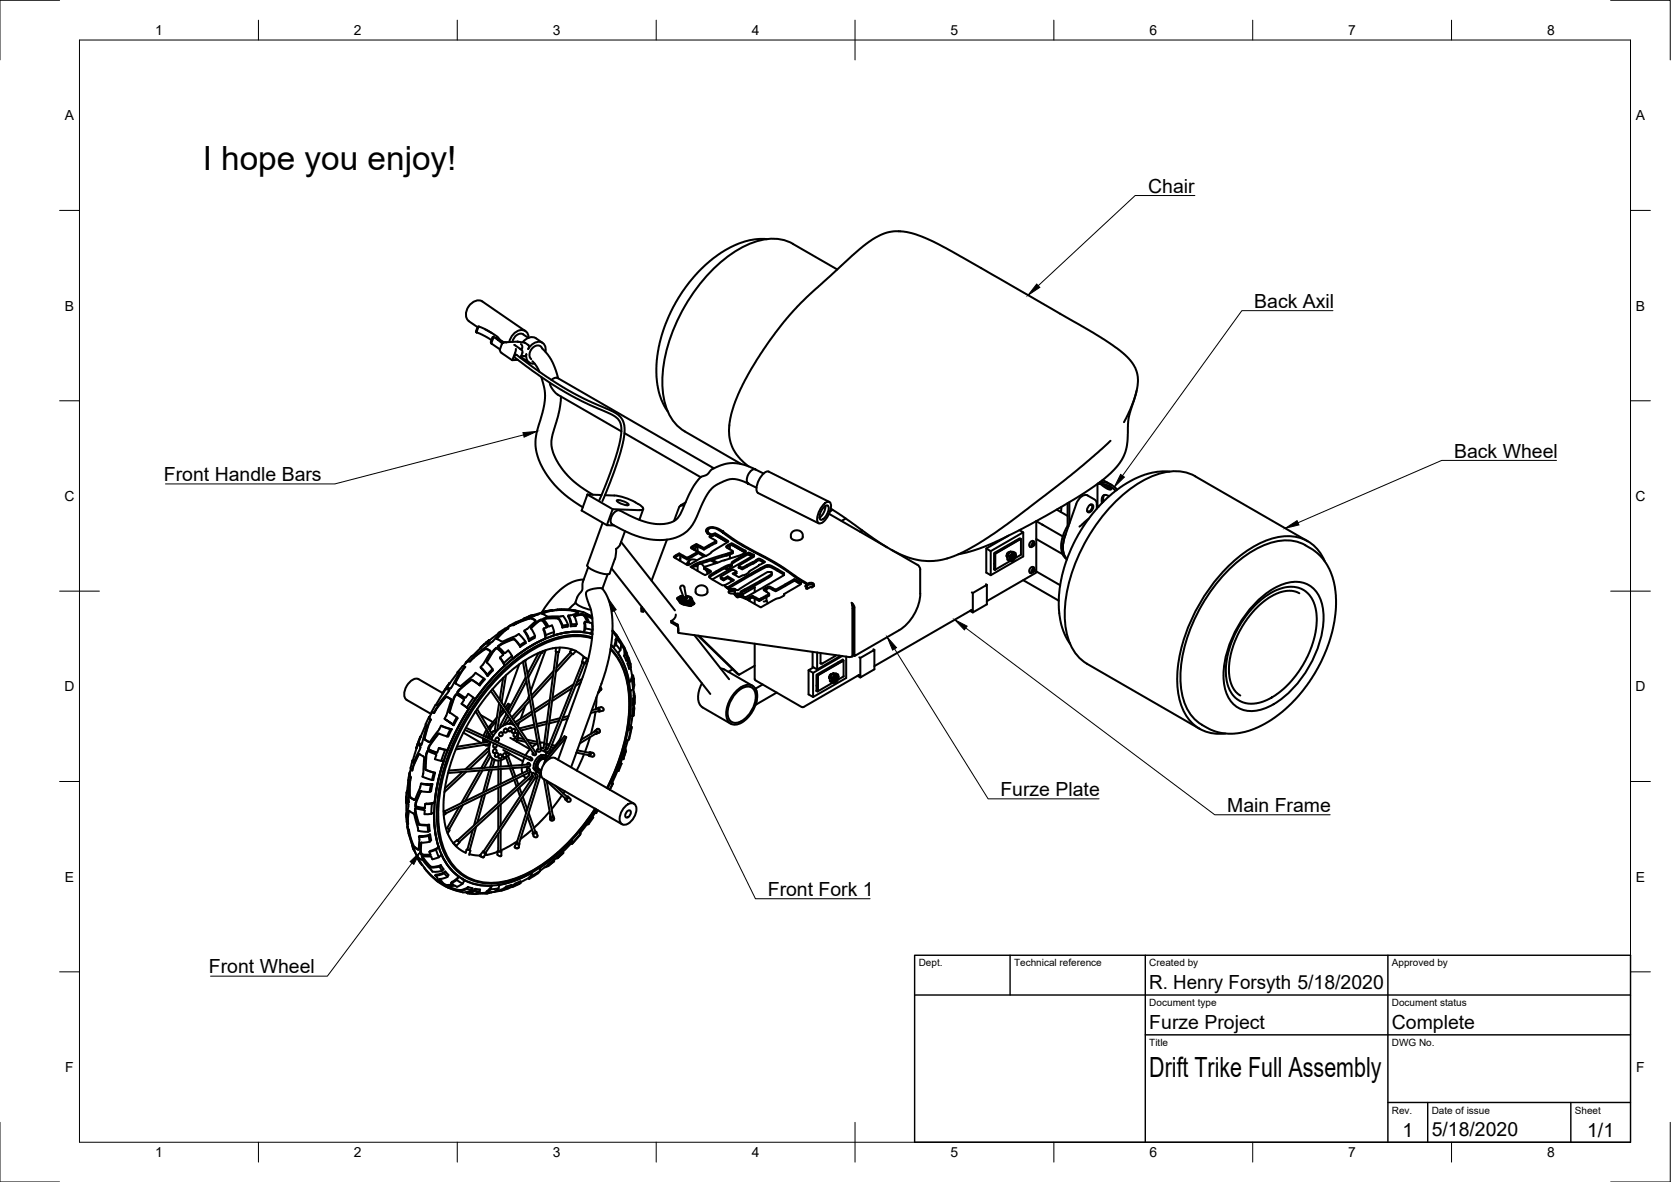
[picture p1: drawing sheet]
<svg xmlns="http://www.w3.org/2000/svg" width="420mm" height="297mm" viewBox="0 0 420 297" stroke-linecap="round" stroke-linejoin="round" font-family="sans-serif">
<defs><g id="words">
<text font-size="8.4" x="51" y="42.8">I hope you enjoy!</text>
<text font-size="7" x="289" y="270.6">Drift Trike Full Assembly</text>
<g font-size="4.9">
<text x="288.7" y="48.4">Chair</text>
<text x="315.4" y="77.4">Back Axil</text>
<text x="365.6" y="115">Back Wheel</text>
<text x="41.2" y="120.9">Front Handle Bars</text>
<text x="251.5" y="200.1">Furze Plate</text>
<text x="308.6" y="204.1">Main Frame</text>
<text x="193.1" y="225.2">Front Fork 1</text>
<text x="52.5" y="244.6">Front Wheel</text>
<text x="289" y="248.5">R. Henry Forsyth 5/18/2020</text>
<text x="289" y="258.6">Furze Project</text>
<text x="350" y="258.6">Complete</text>
<text x="352.6" y="285.7">1</text>
<text x="360" y="285.5">5/18/2020</text>
<text x="399.1" y="285.7">1/1</text>
</g>
<g font-size="3.5">
<text x="39" y="8.8">1</text>
<text x="89" y="8.8">2</text>
<text x="139" y="8.8">3</text>
<text x="189" y="8.8">4</text>
<text x="239" y="8.8">5</text>
<text x="289" y="8.8">6</text>
<text x="339" y="8.8">7</text>
<text x="389" y="8.8">8</text>
<text x="16.3" y="30.2">A</text>
<text x="411.3" y="30.2">A</text>
<text x="16.3" y="78">B</text>
<text x="411.3" y="78">B</text>
<text x="16.2" y="125.9">C</text>
<text x="411.2" y="125.9">C</text>
<text x="16.2" y="173.7">D</text>
<text x="411.2" y="173.7">D</text>
<text x="16.3" y="221.6">E</text>
<text x="411.3" y="221.6">E</text>
<text x="16.4" y="269.4">F</text>
<text x="411.4" y="269.4">F</text>
<text x="39" y="290.8">1</text>
<text x="89" y="290.8">2</text>
<text x="139" y="290.8">3</text>
<text x="189" y="290.8">4</text>
<text x="239" y="290.8">5</text>
<text x="289" y="290.8">6</text>
<text x="339" y="290.8">7</text>
<text x="389" y="290.8">8</text>
</g>
<g font-size="2.5">
<text x="231" y="242.9">Dept.</text>
<text x="255" y="242.9">Technical reference</text>
<text x="289" y="242.9">Created by</text>
<text x="350" y="242.9">Approved by</text>
<text x="289" y="252.8">Document type</text>
<text x="350" y="252.8">Document status</text>
<text x="289" y="262.9">Title</text>
<text x="350" y="262.9">DWG No.</text>
<text x="350" y="279.9">Rev.</text>
<text x="360" y="279.9">Date of issue</text>
<text x="396" y="279.9">Sheet</text>
</g>
</g></defs>
<!-- layer: Visible -->
<g fill="none" stroke="#000" stroke-width=".51">
<path d="M121.3 75.8l10.8 7.4M121.3 75.8a3 3 0 0 0-4 2.4 2.29 2.29 0 0 0 .6 2.5M192.9 60.1h-3.1l-2.5 .6-3.3 1.3-3.3 2-3.3 2.6-2.5 2.5-2.5 3.1-2.5 3.9-1.7 3.2-1.6 4.3-.9 3.5-.6 3.5v3.8l.4 3.6 .8 2.5 1.6 2.9M199.3 61.3l11.2 6.4M199.4 61.3a12.3 12.3 0 0 0-11.3 .1 38.1 38.1 0 0 0-17 17.6 34.6 34.6 0 0 0-4.2 21.2 11.8 11.8 0 0 0 5.3 8.2l14.2 8.2M117.9 80.7l2.2 1.5M119.8 83.6l2.1 .8 1.7 1.1M120.3 82.1l1.5 .5 2.5 1.5 1.6 1.4 .9 .5M120.4 82.1l-.6 1.5M120.5 82.1l-.4 .1-.4 1.1 .1 .2M122 82.8l1.7 .9M123.6 86.4l2.1 1.4"/>
<path d="M124.2 84.9l-.2 .1-.4 1.4M124.2 84.5l-.3 .2-.5 1.2 .2 .4M125.7 87.8v.4l.4 .4M126.1 88.7l2.7 1.8 1.4-.1M126.6 86.1l-2.1-1.2 1.6 1.3h.3M127.4 86.1a.93 .93 0 0 0-1.2 .4l-.5 1.3M129 90l-.2 .5M129.3 86.7l1.7 1.1M129.4 89.8l6.2 4.6 5.3 3.4 5.5 3.1 7.3 3.2 1.3 .8 .8 .9 .4 1.2 .1 1.3-.6 3.6-1.7 5.3-3.3 8.5M129.4 89.8l-.1-.3 .3-.3a.72 .72 0 0 1 .9 .4l6 4.5 5 3.2 5.6 3 7.3 3.3 1.3 .9 .8 1 .5 1.3 .1 1.1-.5 3.5-2.3 7.3-2.8 7.2M129.7 87.7l-.7 2.4M130.2 85.9l1.7 .2 .9 .6a.77 .77 0 0 1 0 1"/>
<path d="M130.3 85.9l-3.4 .1M130.7 87.6a.87 .87 0 0 1 .7 1.1M131 86.5a1 1 0 0 1 .1 1.4M131 89.6l2.1 1.5M131.1 89.4l.9 .1 .3-.5a1.82 1.82 0 0 0 2.1 2.4M131.3 88.7l-.4 1.2M131.4 86a2.65 2.65 0 0 1 3.3-1l1.7 1.2M132.8 87.7a2.65 2.65 0 0 1 3.9-1.4 2.24 2.24 0 0 1 .5 2.1M132.8 84.9l-1.2-.9a2.11 2.11 0 0 0-2.7 1.9M132.9 84.9a1.87 1.87 0 0 0-1.1-1.9 1.87 1.87 0 0 0-2.1 .4l-1.2 1.4-.4 1.1M133.9 90.8l1.1 1.3 .6 1.3M136.1 94.7l.8 2.8 .1 2.7-.6 3.4-1.6 5.8-.2 2.5 .3 1.5a22.9 22.9 0 0 0 11.2 13.8l.4 .3"/>
<path d="M136.3 87.5a1.44 1.44 0 0 0-2.6 .1l-.6 1.3a1.41 1.41 0 0 0 .5 1.4M136.4 87.6l.5 .5a14.5 14.5 0 0 1 3.5 7M138.3 96.2l.5 1.5 1.2 1.3 16.2 9.4M138.7 95.5l.7-.5h.8l39.3 22.7M141.1 99.6l-.6 4-1.7 6.2-.1 2.2 .5 2.1 1.1 2.3 1.3 1.8 1.8 2a30.9 30.9 0 0 0 5.7 4.1M285.7 98.4l-1.9 6.8-.3 5.8-.5 2.6-1.4 2.7-2.6 2.9-3.2 2.5-5 3.3-13.5 7.7-5.1 2.6-5 2.2-3.2 1.1-3 .7M157 108.8l19.2 11.1M189.9 117.9v.1M189.9 118l-2.2-1-2.4-.6h-1.6l-2.3 .5a5.2 5.2 0 0 0-2.8 1.4l-.9 1-1.2 .4a10.5 10.5 0 0 0-3 4.2l-2.8 5.9-1.1 1-1.7 .7-2 .2-2.3-.2-3.6-1.1-4.2-2.1h-.7l-.7 .5-.5 .8-.4 1 .1 .8 .2 .3 3.3 1.8 3.7 1.4a13.2 13.2 0 0 0 11.1-.8l1.2-1 1.1-1.3 3.5-7.4 1.2-1.5 1.2-1 2.7-1.3 1.9-.2 2.3 .6 3.2 1.6M189.9 118l2.1 1M189.9 117.9a2.34 2.34 0 0 0-2.1 2.5l.1 .9 .3 .2M279.2 110.8l-4.1 3.7-6 5-18.6 14.2-4.4 2.9-3.3 1.8-3.1 1.4-2.4 .8a18.4 18.4 0 0 1-14.2-3.1l-14.2-9.7"/>
<path d="M282.6 106.1l1.5-2.9 1.1-3 .7-2.6 .2-2.2-.3-1.9-.6-1.6-1.4-1.8-1.5-1.4-3.3-2.5-4.1-2.6-36.9-21.2-4.1-2-3.4-1.4-2.6-.7-1.9-.2a13.4 13.4 0 0 0-9 3.8l-13.2 11.9-5.3 5.5-3.6 4.4-3 4.2-4.7 7.9-1.6 3.2-1.3 3.6-.7 2.5-.3 3.4 .3 2.5 .9 2.1 1.6 2.2 2.1 1.9M294 118.5l-3 .1-3 .6-2.6 1.1-3.6 2.1-3.2 2.6-2.5 2.5-2.3 2.8-2.7 4.2-1.7 3.2-1.6 4.3-1 3.8-.5 3.5-.1 3.5 .5 3.6 .9 2.7 1.4 2.7M147.7 124.3l-1.5 4 6.4 3.7M147.7 124.3l3.6 .1M147.7 124.3l6.4 3.7M151.5 131.4l-3.9 10.7M152.1 124.4l2.4 .1a13.8 13.8 0 0 1 7.1 2.9l.1 .6-.9 .2M155.2 125.7a4 4 0 0 1 2.9 1.1 3.2 3.2 0 0 1-3-1zM156.2 136.2l13.5 17.2M157.2 133.5l-1.4 3.6-.9 .8-.2 2.2-1.4 4a3.8 3.8 0 0 1-3.1-.3l-1.4-.6a1.72 1.72 0 0 1-1.2-1.1M160.8 128.2l-6.7-.2-1.5 4h1.8M161.7 127.9l-.9 2.7"/>
<path d="M167.7 135.6l-3.9 10.3M170.8 127.5l-1.3 3.4M171.1 127.1l.1-.1h.5l-.6 .1-.3 .4M171.1 139.6v1.4M172.4 126.3l-1.2 .7M173.9 137.8l1.2-.7 1.9 1M174 137.7l3.5 2M175.4 138.7l-.2 .5-2.4 1.4-2-1.1-1.1 .7M175.4 138.9l1.6 .9M175.4 137.3v1.2M175.4 137.4l-.9 .6M177.7 133.3l.2 .1"/>
<path d="M177.8 133.3l.2 .7M177.9 133.2l-.3 .3M178.7 134.5l-.2 .1a.23 .23 0 0 0-.1 .3 .23 .23 0 0 0 .2 .2l1.5 .9-3.1 1.7v.4l3.1-1.6v-.5M178.7 134.6l1.2-.1 3 1.8M179.7 134.5l2.8 1.4M179.8 134.5l2.6 1.4M181.8 133.6l-.9-.6-1.3-.5h-.8l-.7 .2-.5 .3v.5l.2 .4 .9 .6-.1 .5M181.8 133.8v-.2l4.3 3 9.1 4.9 7.6 5.1-1.4-.6-7-4.7-9.1-5-4.9-3.3-.9-.3-1.1 .1a.7 .7 0 0 0-.5 .7 .7 .7 0 0 0 .6 .7l.5 .1 .9-.2 3.2 2-4.1 2.5-.8 .7-1.5 .7-3.7 2-3.3-1.8a.31 .31 0 0 1-.3-.4 .31 .31 0 0 1 .4-.2l1-.5 2 1.1 .4-.3 2.2-1.2-1.7-1.1 1.4-.9 1.9 1M182.7 137.6l1.1-.6h.3l3.3 1.8M183.5 137.1v.9M183.5 139.3v1.1M184.2 137.1l3.2 1.7-2.5-1.4"/>
<path d="M184.3 138.6l-.2 .5-8.6 2.7-1.5 .8M188.1 139.3l1 .5M189.3 139.7l-10.2 5.9M189.5 139.5l.1 .3-.2 .2-3.6 2.2M189.5 139.9h.1M199.2 133.7l1.1-.4 .8 .1 .4 .3a1.25 1.25 0 0 1 .2 1.5 1.25 1.25 0 0 1-1.3 .6 1.25 1.25 0 0 1-1.4-.6 1.25 1.25 0 0 1 .2-1.5zM207 126.9a1.21 1.21 0 0 1 1.8-.5 4.9 4.9 0 0 1-2.6 5.2l-.4-.1a2.76 2.76 0 0 1 .2-3zM207 127.6a.87 .87 0 0 1 1.2-.5 3.1 3.1 0 0 1-1.8 3.5 1.72 1.72 0 0 1 .1-2.2zM207.5 127.1a3.9 3.9 0 0 1-1.5 3M208.4 129.1l14.7 8.4M208.5 126.1l-15.2-7.6a2.79 2.79 0 0 0-2.5 2.1 2.79 2.79 0 0 0-.2 3.3l15.2 7.6M209 127.9l-.2 .5"/>
<path d="M209.4 128.1l-.7 .4M212.7 130.3l-1.1 .6M216.8 133.3l-.6 .3M224.2 138.2l6.5 3.7 .5 .6 .2 .7M248 137.8l1.1 .7v6.1M250.3 139.2l6.4-3.8v4M253.1 139.9h.1M253.3 139.6v1l.4 .3 .1-.5M253.4 139l-.2 .4M253.6 139.1l-.1 .2M253.7 139.1l-.2 .2M253.7 139.9l.1 .5"/>
<path d="M253.8 138.8h-.3l-.3 .4M253.9 138.8l-.6 .4v.7l-.3-.4M253.9 138.8l-.5 .3-.1 .8M254 138.6l-.7 1 .4 .3 .5-.5M254.1 139.9l.3 .1M254.1 139.9h.4M254.1 139.9h.1M254.2 139.4l-.4 1M254.5 139.9l-.1 .1M254.5 139.9l-.4 .1M254.5 138.9l-.3 .5M254.6 139.7h.1"/>
<path d="M254.6 139.3v.5M254.6 139.7v-.4v.4M254.8 140h.3M254.8 139.8h.1M254.8 140h.1M255 139l-1-.4 .8 .1 .5 .3 .1 .5M255 139h.3M255 139l-.8 .4M255 139l.4 .5M255.1 139.3l-.3 .5M255.1 140h.1M255.2 139.3h.1"/>
<path d="M255.2 140h-.4M255.3 135.9v.3M255.4 139.5l-.4 1a.93 .93 0 0 1-1.3 .4M255.4 139.5a1.31 1.31 0 0 1-1.4 1.4l-.2-.5M256.3 133.2l1 .6-8.2 4.7M256.4 135.5v-.2l-6.4 3.7v4.1l.2 .1 .1-4-.1 3.9M256.7 139.4l-1.5 .9M256.7 135.4l-6.5 3.7M257.3 133.8v6l-8.2 4.8-1.1-.7v-6.1l5.6-3.2M259.2 136.1a.54 .54 0 0 1 .7-.1 .54 .54 0 0 1 .2 .7l-.4 .6-.5 .2a.73 .73 0 0 1-.5-.7 .73 .73 0 0 1 .5-.7zM259.5 136.9l.1 .1M259.6 136.9l-.2 .2 .2-.1"/>
<path d="M259.6 136.5l.1-.1 .1 .3M259.6 137l.1 .2M259.6 136.5l.1 .2M259.6 136.6l.2 .1M259.6 136.7v.2M259.7 137.1l-.1 .1h.2M259.8 137l-.1 .2M259.9 136.7h.1M259.9 136.7h-.1M259.9 136.7l.1-.1v.1M260 136.7l-.2 .3M260.6 135.5l6.5 3.7"/>
<path d="M262.1 131.8l.2 .2M265.7 128.1l2.7 1.6M266.8 127.4l-.1 1.3M267.2 134.8l-6.6-3.8-.1 12.9-12.4 7.2M267.9 134.3a6.4 6.4 0 0 0 0 5.8M268.4 126.5v5.7l.2 .1M268.4 132.1a8.6 8.6 0 0 0-1.3 7.1l1.1 1.3M268.9 126.2v5.4M273.4 124.5a2.58 2.58 0 0 0-2.8 2.2l-2.8 8a6.2 6.2 0 0 0 .4 5.9M273.5 124.5l1.7 1a1.31 1.31 0 0 1 .6 1.3v1M273.8 130.4l-2.4 1.9M273.8 127.1l.3-.3h.6a1.28 1.28 0 0 1-1.1 1.9 1.11 1.11 0 0 1 .2-1.6z"/>
<path d="M274.2 126.8l.2 .1a1.13 1.13 0 0 1-.9 1.6l-.2-.2M275.8 126.7l.4 .7M275.9 121.6v5.4M276.2 121.6h.2M276.4 121.6l1.3 .1 1.3 .4 1.5 1.2M276.6 121.1l2.1 .4 1.2 .6 1 1M276.7 121.6l1.6 1.2 1 .2a.31 .31 0 0 0 .1-.3 .31 .31 0 0 0-.3-.3l-.4-.4M277.2 120.6l2.2 1.3M277.5 121.7l1 .8 .9 .3M277.7 124.4a2.04 2.04 0 0 0-.3 1.7M278.9 124.7l-.9-.3-.6 .1-.3 .7v1.2M328.8 136l-28.3-16.3a12.3 12.3 0 0 0-11.2 .2 38.1 38.1 0 0 0-17.1 17.6 34.6 34.6 0 0 0-4.1 21.1 11.8 11.8 0 0 0 5.2 8.2l28.3 16.3"/>
<path d="M125.2 159.3l.4-.4 .6-.1-2.7 2.6-1.3 .2 .8-.8M126.1 158.9l-.6 .1-2.5 2v-.2M127.8 157.8l-2.1 1.8-.8 .9 .1 .1M127.8 158l-.8-.1-1.5 1.1M127.8 157.9l-1.2 .9-1.7 1.8M129.2 157a2.2 2.2 0 0 0-1.7 .8M129.2 157l-1.8 .8M129.6 156.4l-1.5 .9M129.8 156.6l3.4-1.3 .7 .1 .7 .5 .1 .2-2.2 2M129.8 156.6l-.6 .4M129.8 159.7l-3.4 1.5-1.4-.6M130.5 159.3l1.3 1.6 .4 .7-1.4 1"/>
<path d="M130.5 159.3l-.7 .4M131.8 158.5l1 1.5 .3 .7-.1 .4zM131.9 155.4l-.3 .2M131.9 155.4l-.1 .1M132.5 158.1l-.6 .3M132.9 154.9l-1 .5M132.9 154.9l.7-.2h.8l-4.8 1.7M133.6 155.5l-1.6 .3-2.9 1.3M133.6 155.4l1.1 .8M134.3 154.8a10.5 10.5 0 0 0-4 1.4M134.5 159.9l-.1 .4-1.4 .8M134.5 159.8l-1.4 .8"/>
<path d="M136.1 155.7l.2 .1 .8 .8 .4 .8v.3M136.1 155.7l-.9 .5-1.7 1.6 1 2M136.4 154.3l1.3 .7 3.3-.1M136.6 155.6l1.2 1.6M136.7 158l.4 2.5M136.7 158l.5 1.6M136.9 155.6l2.6-.2 .9 .2M136.9 155.4l.3-.1a6.1 6.1 0 0 1 3.3 0l1 1.9 1.3-.2M136.9 155.4l-.4 .2 .4-.1M137.2 159.6l-.1 .9M137.2 159.6l2.1-.8-.1 .9M137.3 153.6l-2.5 1-.7-.1-.9 .3"/>
<path d="M137.3 153.6l-3.1 .9M137.5 157.6l-1.3-1.7a2.24 2.24 0 0 0-1.8 1.1l-.9 .9M137.5 157.6l-.8 .3M137.8 157.3l.2 .1M138 157.4l.8-.2 .5 1.6M138.9 153.5l-1.1 .2-1.5 .6M138.9 153.3l-.8 .2a2.51 2.51 0 0 0-1.8 .7l.1 .1M140 153.2l4.3 .1 2.3 .5 1.1 .6M140.1 153.3h2l2.2 .3M140.2 153.2l-1.1 .2M140.2 153.2l-3.1 .4M140.5 155.6l.9 2.1"/>
<path d="M140.8 153.2l3.6 .2M140.8 153.2h-.6M141 154.9a.81 .81 0 0 1 1.1 .7l.7 1.3-.1 .6-1.3 .2 .1-.4M142.9 154.7l.7 1.5 .1 .7-.2 .5-.2-1.3-.5-1.2zM143.5 154.6l-.6 .1M144.3 153.5l1 .6M144.4 153.4l1 .7-1.9 .5M144.4 154.9l.6 1.9M144.7 151.5l-1.8 1.7M145 156.9l-.2 .4-1.3 .1M145 156.8l-1.3 .1M146.6 154.4l.9 1 .2 1"/>
<path d="M146.6 154.4l-1.4 .1-.8 .3v.1a2.28 2.28 0 0 1 2.3-.2l.9 1.6M146.8 145.7a11.5 11.5 0 0 0-8.3 5l-2.3 3.3M146.8 158.8a17.3 17.3 0 0 0-7.6 .9M146.9 156.6l.2-.4 .1 1.7M146.9 156.6l-.1 2.2M147.1 156.2l.6 .2M147.2 158l-.4 .8M147.2 158l1.8 .3M147.2 154.7l1.7 .8M147.6 154.3l1.3 .6M147.7 154.4l1.2 .7M147.9 142.6l-1.3 3.6-.2 2.1-1.1 1.5-.6 1.5a5.7 5.7 0 0 0 3.9 2"/>
<path d="M148 156.2l.2 .3 .6 .1M148.6 159.2l.4 .1M148.8 156.6l.2 1.7M148.9 155.2l-1.9-.7 1 1.7M148.9 158.3l-.3 .9M152.8 144.3l-1.3 3.6M153.8 142.8l24.8 31.6M154 158.7l.8 1 .4 1M154 158.4l.8 .9a2.13 2.13 0 0 1 .7 1.7h-.1M154 158.4l.2 .2M154.8 159.4l.6 .9 .3 1M155.2 160h.1"/>
<path d="M161.4 152.5l-.1 .2M161.4 152.5l-.2 1.2h.5l.3-.4M161.7 153v.7M168.8 156l1.6 1v.4l-1.6-1zM169.9 154.4a1.68 1.68 0 0 1-1.1 1.6M170.3 150.3v.2M170.3 150.4a2.19 2.19 0 0 0 1.3 1.4l2.2 .4M170.4 157l.2 2.1M170.4 150.2l-.1 .2M170.8 150.2v.1M170.8 150.3h.2M170.9 150.7a1.64 1.64 0 0 0 2.5 1 .82 .82 0 0 0 .6-1"/>
<path d="M171 151.3l.7 .5 2.1 .3M171 150.1l-.2 .1M171 150.1l.2 .1M171 150.1h.2M171 140.3l-.3 .5M171.1 140.3h-.1M171.1 150.2h-.3l.2 .1M171.2 150h.1M171.3 150.1h-.3l.1 .1M171.4 150.4a1.14 1.14 0 0 0 1 .8 1.14 1.14 0 0 0 1.1-.8M171.4 150h-.1M171.4 149.8h.3"/>
<path d="M171.5 149.8l-1.1 .4M171.7 150.3v.1M171.9 150v.1M172.5 149.7l.8 .2a.66 .66 0 0 1 .5 .4 .66 .66 0 0 1-.2 .7 1.73 1.73 0 0 1-2.6-.5l.4-.5 .4-.2M172.5 149.9l-.4-2.3a.54 .54 0 0 0-.7-.4 .54 .54 0 0 0-.3 .7l.8 2.1M172.5 149.9h.1M172.5 149.8l.4 .1a.63 .63 0 0 1 .6 .7 1.32 1.32 0 0 1-2.1-.1l.4-.6M172.5 149.8v.2l-.4 .2-.2-.2M172.5 149.9l.2 .1M172.7 150l-.5 .4-.4-.1v-.2M172.7 150l.1 .3a.58 .58 0 0 1-1 .1M173.1 141.3l.3 .5"/>
<path d="M173.4 150a.71 .71 0 0 1 .6 .6 .71 .71 0 0 1-.4 .7l-.9 .3a1.38 1.38 0 0 1-1.8-1.1l.4-.5M173.5 151.9h.3zM173.5 151.9h.1M173.6 151.8l-.1 .1M173.6 151.8l.2 .1M173.6 151.8v.1M173.6 140.7l-.4 .5-.2 .8M173.7 142.4l1.7-.9 7.5-2.3 1.4-.6-1.5-1a.34 .34 0 0 1-.2-.4 .34 .34 0 0 1 .4-.2l1.1-.4 3.5 2-.4 .4-1.2 .6-8.9 2.9 1.7 1.1-1.5 .9zM173.7 151.7l.3 .1zM173.8 151.9h-.2M173.8 151.7h.1M173.8 151.8v.1"/>
<path d="M173.8 151.9h.1M173.8 151.6v.1M173.8 151.8h.1M173.9 151.6l.2 .2zM173.9 151.6h.1M173.9 151.7h.1M174 151.6h.1M174 151.7h.1M174 150.8l.6 .8-.8 .6M174.1 151.6h.1M174.6 151.6l-.8 .7M174.6 159.6l8.7 11.1"/>
<path d="M175.2 140.8a1.62 1.62 0 0 0-2.5 1.1M175.2 147.6l1.1-.5 .6 .1 .7 .4a1.25 1.25 0 0 1 .1 1.4 1.25 1.25 0 0 1-1.3 .6 1.25 1.25 0 0 1-1.4-.6 1.25 1.25 0 0 1 .2-1.4zM175.4 141.9v1.6M175.4 142.1l-.9 .2M175.5 159.8l10.3 9.8M175.7 159.8l10.1 9.8 4-2.3M176.3 141.6l.8 .9M177 142.5l.1 .5 1.5 .8M177.5 143.2l.4 1M178.4 145.1l3.3 2 .9-.2 2-1.1-1.6-.9v.4l1.2 .7M178.7 140.8l1.3 .7M179.2 140.7l1.2 .7"/>
<path d="M181.9 145.4l-.7-.5v.4l.7 .5M182.2 142.8l.8 .5M182.6 142.6l.8 .5M183 144.9l-1.1 .5v.4l1.1-.5M183.4 148.3l-.1 .6M183.4 148.4l.2 .2M183.5 142.3l-2.1 .9-3 1.9M183.5 142.3v.8M183.6 148.2l-1.4-.9 1.1 .9-.1 .6 .2 .2 1.2 .2 .7 .9 .9-.1 2 .7-1.7-.9v.3M183.9 141.9l-1.1 .2-2 1-2.3 1.4-.2 .3 .1 .3M183.9 142.3h-.4M184 141.3l4.2-2.4 1.3 .6v.4l-1.2-.6-.6 .2-3.6 2.1-.2 .7z"/>
<path d="M184.7 149v.4M184.8 148.7l-.2-.2-1 .1v-.4l1-.1 .3 1.1 1.6-.1v.7M185.2 143.7l-1.1-.5-2.9 1.7M185.2 143.7v.4l-.6 .3M185.8 142.2l.9 .4 4.1-2.2 1.6 .8-1.5 .7-3.4 2.5-1.7 .7-1.6-.9 1-.5M186.4 149.5l-1 .6M186.5 149.5h-1.7M186.5 149.5v.1M188.4 150.6l.8-.4 1.7 .8M188.4 150.7v.3M189.8 147.6v1.2M189.8 150.4v1.4"/>
<path d="M189.8 147.6l-3 1.7v.4M192 141.4l-1.3-.6-4 2.3-.9-.5v-.4M192.7 151l-.7 .2M192.7 148v.7M192.7 150.1v.9M192.7 151l.4 .6M192.7 148.7l-.7-.6 .9-.6 .7-.1 1.5 .8 4.6-2.7 1.7 1-.4 .5-3.9 2.3M192.7 148.7l.4 .3a.3 .3 0 0 1 .2 .3 .3 .3 0 0 1-.3 .2l-2.1 1.1v.4l2.4-1.3 .1-.5M194.1 144l-.1 .5-.3 .4-7.3 4.1M197.1 144l-3-1.8-1.4-.2-5.1 2.8-4.5 2.8 .6 .4h.9l.5 .3h.5l6.2-3.8a2.41 2.41 0 0 1 2.2-.8v.5l-.7 .5-6.9 3.9-.2 .2 .5 .4 .1 .5 .6 .4 .3-.1 9.2-5.3 .2-.2v-.5v.4M197.1 144.4l-3-1.8-1.3-.2-9.5 5.4M197.1 149.6v-.3l.1 .2-.6 .5-1.8 .6-3.5 2-3-1.7 .1-.2-.4-.4 1.2-.5 1.7 .8"/>
<path d="M201.3 146.8l-1.6-.8-4.6 2.6-1.6-.8-1.3 .6M202.7 146.9l1-.4h.7l.2 .4-.1 .4-.3 .3-.4-.1-1 .5-.1-.2a.25 .25 0 0 0 .3-.4 .25 .25 0 0 0-.5 0zM203 147.5v.4M204.6 147.2l-.2-.3h-.7l-1 .5M214.1 151.5l.2 1v12.5l-.7 .1-43-6-.2-1.7M214.3 152l.2 .5M214.5 152.5v12.2l.3 .2M231.4 143.2v6a11.7 11.7 0 0 1-5.3 9.2l-11.3 6.5v-12.2l-.2-.7-.5-.5M243.9 153.5l.7 .4M244.2 153.3l.1 .1v-.1l-24.4 14.1M244.3 148.9l.3 .1 3.5-2v4.9l-3.5 2v-4.9M247.9 146.8l.2 .2"/>
<path d="M250 143h.2M250.2 141.6l-.2 .1M254 141l-3.8 2.2M254.1 140.6h.1M254.4 140.2l-.3 .4M254.5 140.2l-.4 .5M254.5 140.2h.1M254.6 140.6h.1M254.6 140.2v.5zM254.7 140h.4M257.3 145.8l8.9 5.1M259.1 142.7a.55 .55 0 0 1 .8-.2 .55 .55 0 0 1 .2 .8l-.4 .5-.4 .2a.71 .71 0 0 1-.5-.6 .71 .71 0 0 1 .3-.7z"/>
<path d="M259.5 143.5l.1 .1M259.6 143.6l.1 .1M259.6 143.1l.3 .1M259.6 143.2l-.2 .3 .2 .1M259.7 143.6l-.1 .2 .2-.1M259.8 143.2l-.1-.2v.2M259.9 143.2l.1 .1M260 143.3l-.3 .4M260 143.1l-.1 .1M260 143.1v.2M260.6 143.6l6 3.5M315.3 151.9a16.3 16.3 0 0 1 10.1-5.7 6.7 6.7 0 0 1 7.1 6 23.7 23.7 0 0 1-4.3 16.8 20.8 20.8 0 0 1-12 9.5 6.8 6.8 0 0 1-8.3-5.8 23.7 23.7 0 0 1 4.3-16.8z"/>
<path d="M315.5 152.2a13.5 13.5 0 0 1 9.2-4.7l1.8 .2 1.9 1 1.3 1.5 1 2.2a19.9 19.9 0 0 1-2.9 14.4l-2.4 3.6a15.5 15.5 0 0 1-10.3 6.4l-2.2-.2-1.9-.9-1.3-1.4-1.1-2.4a20.9 20.9 0 0 1 3.8-15.8zM326.7 149.1a7.2 7.2 0 0 0-7.3 .9l-1 .7a23.4 23.4 0 0 0-9.3 18.7 6.5 6.5 0 0 0 2.8 5.4M333.1 141a10 10 0 0 0-12.4-5.9 30.2 30.2 0 0 0-15.8 11.7 41.2 41.2 0 0 0-8.9 24.8 13.5 13.5 0 0 0 5.5 11.5 10.1 10.1 0 0 0 6.6 1.2M102.2 175.9l6.2 3.5M108.6 179.1l.1-.1 .4 .1M109.1 179.1l-.5-.1-.6 1.2 .3 .7M109.1 179.1l.9-1.5 2-2.4 .3-.1 .5 .3 .6 .3 .1 .3-1.2 3.6-.5 1M111.3 174.2l-6.1-3.5a2.98 2.98 0 0 0-3.2 2.3 2.29 2.29 0 0 0 .3 2.9M111.3 174.2h.1M111.4 174.2l-1.8 3M112.1 173.1l-.8 1.2M112.1 173.1l.8 .3v.2l-2.8 3.6h-.6l-1 1.8"/>
<path d="M112.2 173.1l-.8 1.1M112.2 173.1l.7 .3M112.4 175.2l-.4 .1-1.6 2-1.2 1.9M112.4 175.2l1 .5M113 171.7l-1.7 2.5M113 171.7h.1M113 171.7l.1 .1M113 171.7l-.7 1 .8 .3M113.1 171.7l-.7 1M113.1 179l1.8 1.3M114.9 174.6l-.1-.1a11.2 11.2 0 0 0-1.7 4.5l-.1-.2a10.6 10.6 0 0 1 1.6-4.3h.3l1.7 1.2-.5 1.1M114.9 174.6l1.7 1.1"/>
<path d="M115 169l-1.9 2.7M115 169l.5 .1-1.8 3.4-.6 .5M115.1 174.1l1.7 1.2M115.1 169h.4M115.4 173.6l-.3 .6M116.8 175.3h.3l.6-.9 1.4 .9-1.7 2.5 .4 .4M116.9 167.6l-1.4 2-1 1.8 .1 .4a8.9 8.9 0 0 1 1.7-3.3l.7-.9M117 167.6l-.7-.2-1.3 1.5M117.4 177.8l-1.3-1 1.7 1.4M117.8 178.2l-2.6 4.6-2.7 5.7-2.2-.5M118.2 166.1h-.1a.82 .82 0 0 0-1 .6M118.2 166.1l-.9 .3-.8 1"/>
<path d="M118.6 170.8h-.2a10.9 10.9 0 0 0-3.4 3.2l.1 .2M118.7 170.8l1.7 1.2M118.8 170.9h-.1a9.1 9.1 0 0 0-3.2 2.5l-.1 .2M118.8 170.9l1.9 1.3M119 169.7l-3.1 2.7h-.4l-.9-.6M119 169.7a.7 .7 0 0 1 .7-.5 .7 .7 0 0 1 .7 .4l1.5 1.1-1.3 1.5M119 175.4l.5 .3M119.3 164.7l-.8 .3-1.3 1.4M119.5 178.9l.3 .2M119.6 178.8l3.7 6.2 .4 .4M120 178.2l4 6.7M120.4 172l.2 .2"/>
<path d="M120.8 167.6l1.2 1.3 .6 1zM120.9 179.7l3.1 1.8M120.9 162.8l-2 2M121 162.6l-.3 .4M121 162.7l1-.9h1.1l-3.8 2.9M121 162.7v.1M121.4 167l-.5 .6M121.7 170.5l-1.3 1.5M123 160.8l-2.1 1.9M123 160.9l-.6 .5M123.1 161.8l-1.1 .1-1 .8M123.2 163.5l-.9-.5h-.3l-2.6 1.9-1.2 1.2"/>
<path d="M123.3 163.5v.4l-1.9 3.1M123.4 163.8l-1.1-.7h-.3l-2.6 1.9-1.2 1.2M123.4 173.7l10.8 15.8M123.8 168.1l.1 .4M123.8 168.1l-1.3 1.4M123.8 173.2l10.9 16v.5a.45 .45 0 0 1-.6 0 .45 .45 0 0 1-.1-.6M123.9 168.5l-1.3 1.4M124.7 162.8h.3l.3 .3 1.2 1.3-.7 .8M124.7 162.8l-.5 .6a7.6 7.6 0 0 0-1.8 3.1l1.4 1.6M125.5 176.7l-1 6.6 .2 .7M126 177.4l-.9 6.1M126.5 178.1l-.2 .5"/>
<path d="M126.5 164.5l-1.6-1.6a5.8 5.8 0 0 0-2.1 2.8l-.4 .8M126.5 164.5h.1M126.5 170.4l-.9 5.4M126.6 178.3l-.9 1.1M126.7 166.6l-1-1.4 1.1 2.1M126.7 166.6l.2 .7-3.5 3.6-3.9 4.8M126.9 178.7l-1.4 1.6M127.2 169.7l-1.1 6.9M127.3 179.4l-1.5 2.8v.6M127.7 179.9l-1.3 2.5M128.2 177.1l-.6 1.6M128.2 177.1l-.9 1.1"/>
<path d="M128.2 177.1l-.4-.3-.8 1M128.7 164.8l-2 1.8M130.6 166.9l-3.9 10.5M130.7 162.2l.1 .3-1.5-1.8a10.6 10.6 0 0 0-4 1.8v.1M131.5 166.3l3.9 22.1M132.1 166.1l3.9 22M132.1 177.3l-1.2 3.3M132.1 161.2l-1.4 1M132.1 165.9v.1l-.5 .2M132.2 170.2l-4.5 8.6M132.4 171.2l-4.4 8.1M133 174.8l-.3 1.1"/>
<path d="M133.1 175.3l-4.4 5M133.2 176.1l-4.2 4.7M133.7 178.8l-4.2 2.7M133.8 179.4l-3.9 2.6M135.4 164.1l-2.7 5.2M136.1 164.1l-3.3 6.2M136.6 163.6l-.3 .5-.6-.1M137.1 160.5a34.6 34.6 0 0 0-8.2 5l-.2-.6-.9-1.4-.9 .6-1.7-1.7a10.9 10.9 0 0 1 4.1-1.9l1.4 1.7M137.2 163.4l-3.8 10.3M138.2 176.6l-3.8 2.5M138.3 175.8l-4 2.6M139.1 169.7l-5.3 5.8"/>
<path d="M139.2 168.6l-5.6 6.2M139.8 163.8l-3.1 24-.1 .3-.3-.2-.3 .3M140.4 163.9l-3.1 24-.5 .7-.7-.1M140.8 162.7l-.2 1.2-.9-.1 .1-1M143 179.9l-1.5 .4M143.4 163.9l-3.5 3.9M143.8 163.2l-.4 .6 .7 .6 .7-.8-2.1-.7-2.1-.2-2.2 .3-2.8 1-3 1.6-3.3 2.3-2.9 2.5-3.3 3.6-3.2 4.3-2.1 3.4-2.3 4.6-2.1 5.4-.9 3.4-.8 3.9-.2 4.6 .3 3.1 .8 2.9a8.6 8.6 0 0 0 4.5 4.7l.2-.8 1 .3M143.8 172.9l-5 3.3M143.9 164.3l-4.1 4.6M144.2 172l-5.3 3.4M144.8 163.6l2 1.5M146 171.5l-1.3 .9"/>
<path d="M146.3 170.6l-1.2 .8M146.4 166.5l-.1-.1h.4l.3 .2v.2M146.7 165.3l.4 .1 .5 .3M147 166.7l-8.7 21.7-.7 .6a.58 .58 0 0 1-.8-.4M147 166.7l-.6-.2-8.7 21.7-.3 .2-.3-.1M147.5 165.9l.3 .3M147.6 165.7l-.8-.6-.5 1.3M147.6 165.7l-.5 1.1M148.8 160.4a17.4 17.4 0 0 0-12.6 1.7 47.6 47.6 0 0 0-19.9 20.6 44 44 0 0 0-5.8 26.5 14.6 14.6 0 0 0 7.8 11.6 16 16 0 0 0 12.9-.7 43.9 43.9 0 0 0 18.4-16.9M148.9 160.2l-2.9-.6-3.3 .1-3.6 .8-2.8 1.1-4 2.3-3.8 2.8-3.2 3-3.3 3.7-3 4-2.6 4.4-2.2 4.2-1.6 4.1-1.5 4.9-.9 4.6-.4 4.3 .2 3.9 .7 3.9 .8 2.3 1.4 2.6 2 2.3 2.3 1.6 2.5 1 2.9 .5 2.7-.1 3.2-.7 3-1.1 3.2-1.7 3.6-2.5 3.1-2.6 3.1-3.2 2.6-3.2 2.6-3.7M149.7 178.9l-1.1 5.5M150 175.2l-.2 3"/>
<path d="M150.3 178.1l.1-.2a.53 .53 0 0 1 .2 .9l-.2-.1M150.4 177.9l.9-.2 .5 .6-.2 .3-.9 .2M150.5 178l.2 .3-.1 .3-2 .6M150.5 178.1l-1.7 .4M150.5 173.8l-.1 .3M150.9 172.7l.3 .4-.1 .2-.2-.6M151.1 173.3l-.6 .8M153.5 163.2a18.5 18.5 0 0 1 4.7 13.7 47.4 47.4 0 0 1-5.6 21.1M153.5 163l2.2 2.8 1.6 3.6 .8 4.3 .2 4.4-.4 3.8-1.1 5.6-1.9 5.8-2.2 4.8M154.9 162l-.6 .7-.6-.6a20.2 20.2 0 0 1 4.9 15.1 49.6 49.6 0 0 1-5.8 20.9M155 160.5l-.7 2.2M155 160.4l.4 .5"/>
<path d="M155 160.4v.8a.86 .86 0 0 0 .3 1.3l.7 .9-.6 .7a18.3 18.3 0 0 1 2.8 7.3M155.3 160l1.6 2.7M155.6 160.7l.2 .4a5 5 0 0 1 1.1 3.7l.6 1.3 .3-.5v-.7l-.9-2.3M155.7 161.3l.4 .6-.1 1.5M156.9 164.8l.4-.4 .5 1.2M157 162.7l.3 1.7M157.8 166.8l.4 1.3M157.8 164.9a1.87 1.87 0 0 1 .3 1.6l-.3 .3 .1-.8-.1-.7M158.1 165.3l.4 1.5M158.1 166.5l.5 1.3M158.2 168.1l.3-.3 .5 2.1M158.5 166.8l.1 1"/>
<path d="M158.9 170.9l-.7 .5M158.9 169.6l.2 .2M159 179.9l-.4 2.9M159.1 178.2l-.2 1.8 .4-.1M159.2 169.8l-.3 .2-.2 .7-.5 .7M159.2 169.8l.1 .8M159.2 169.8v.3a5.7 5.7 0 0 0 0 3.1l-.7 .5a36.4 36.4 0 0 1-.6 9.8M159.3 170.3v.3M159.3 177.2l-.2 1 .4-.2-.2-.7M159.3 173l-.2 4.3 .4-.4 .1-2M159.3 173.8l.3 .8-.1 .7M159.3 170.5v.3"/>
<path d="M159.3 170.9l.1 .3M159.3 170.8v.1M159.4 171.2l.1 .8M159.5 177.9l-.2 2 .1-1.8M159.5 172l-.3 1.2M159.5 175.3l-.3 .3M159.5 175.3v1.7M176.5 171.7a5.3 5.3 0 0 0-.3 5.7l.5 .4M176.7 177.8l7 4.1M181.2 168l1 .3 7 4M184.2 168.2l-1.1 .6M185.1 173.7a3.7 3.7 0 0 1 4.1-1.4 3.7 3.7 0 0 1 .9 4.3 7.6 7.6 0 0 1-5.1 5.5 2.32 2.32 0 0 1-2.4-2.8 8.5 8.5 0 0 1 2.5-5.6z"/>
<path d="M185.3 174a3.3 3.3 0 0 1 3.7-1.2 3.3 3.3 0 0 1 .8 3.8 7 7 0 0 1-4.7 5.1 2.1 2.1 0 0 1-2.2-2.6l.5-2.3 .8-1.5zM189.8 161.8v8.8l.2 .3M189.9 171l11.7 6.7M191.8 172l-1.8 1.1 .3 .9 .1 1.2-.4 1.9 5.3-3.1M201.6 177.7h.4M203.3 168.4l1.1 .7v6.1M204.3 163.8v3.8l1.2 .6 5.5-3.2v-.3M205.3 173.6h.4M205.3 173.5l.2 .2M205.5 164v4.2M205.6 173.6h-.1M205.6 173.6v-3.9l.1 4"/>
<path d="M205.6 172.1l-.3 .2M205.7 169.7l6.4-3.7v3.9M206.3 164.1l.1 2.6M208.5 170.4l.1 .1M208.6 170.5h.1M208.7 170.2v1l.4 .3v-1.1M208.9 169.6l-.3 .4M209 169.7l-.1 .2M209.1 169.6l-.2 .2M209.2 169.4h-.3l-.3 .4M209.3 169.4l-.5 .3-.1 .8-.3-.4M209.4 171.5l-3.8 2.2"/>
<path d="M209.4 169.2l-.7 1 .4 .2 .5-.4M209.5 170.5l.3 .1M209.5 170.5h.3M209.5 170.5l.4 .1M209.8 170.7l-.3 .5M209.9 170.5h-.1M209.9 170.7h.1M210 169.5l-.4 .5M210 169.8v.6M210 170.3h.1M210 171.2h.1M210 170.8v.4"/>
<path d="M210 170.4h.1M210 169.8h.1M210.1 164.6v.2l-3.4 1.9h-.4M210.1 170.6h.4M210.2 170.5l.3 .1zM210.4 169.5l-1-.3 .8 .1 .5 .2 .1 .8-.3 .6-.5 .7-.9-.1M210.4 169.5h.3M210.4 169.5a1.17 1.17 0 0 1-.5 2h-.3a.94 .94 0 0 1 0-1.5M210.4 169.5l-.8 .5M210.5 169.9l-.3 .4M210.6 169.9h.1M210.6 170.6h-.1"/>
<path d="M210.8 166.4v.3M211.8 164.9l-7.4 4.2M211.9 166v-.2l-6.6 3.8 .1 4.1M212.1 166l-6.5 3.7M212.1 169.9l-1.5 1M212.8 165v5.4l-8.4 4.8-1.1-.7v-6.1l1.3-.7M215.6 169.8l.7 .5M215.9 169.7l.1 .1v-.2l-14 8.1M216.1 165.2l.2 .1 3.6-2v4.9l-3.6 2.1v-5M219.6 163.2l.3 .1M102.2 199.2l-.1 1.3M102.3 199.2h-.1"/>
<path d="M102.4 198.7l-.2 .5M102.6 196.6l-.4 3.8M102.6 196.1l.2 1.1v3.9l-.2 .5M103 194.3l-.4 1.8M103.1 196.2l-.2 3.8 .2 .4M103.2 195.4l-.1 .7M103.3 193.2l-.3 1.4 .3 .7a1.03 1.03 0 0 1-.2-1.4M103.3 195.3l-.3 2.5 .1 2.3 .2 .3M103.7 191.1l-.5 1.9 .1 .3 .4 .3M103.8 192.8l-.2 .8M103.9 192.8l-.2 .8M104.7 188l-.3 1.2a3.2 3.2 0 0 0-.4 2.4"/>
<path d="M105 187l.1-.1 .6 .7M105 187l-.3 1M105.1 187l-.3 1M105.3 186.5l.6 .7M105.5 189.5l-1.6 3.3M105.5 189.5l-.3 .2-1.4 3.1M105.5 189.5l1.2 .9-.3 4a.7 .7 0 0 0-.1 .8 .7 .7 0 0 0 .8 .3l1.8 .5M105.7 185.3l-.5 1.2 .6 .7M105.7 197.7l-1.3 3.2-.3 .1M105.7 185.3l-.4 1.2M105.7 187.6l-.2 .9-1.6 3.2-.2-.4 .1-.3M105.7 185.2l-1 2.8"/>
<path d="M105.8 197h2.9l-1 .2zM105.8 198.8l-1.2 3.3M105.8 196.9l-.1 .8M105.9 184.9l-.2 .3M105.9 198.8h-.1a8 8 0 0 0-1.3 3.9l.1 .1M105.9 198.8l2.1 .2M107 182.2l-1.2 3.1M107.6 188.8h-.1a13.1 13.1 0 0 0-.4 4.7l2.3 .7h-.3M107.6 188.7l2 .9-.2 1.2M107.6 188.8l-.1-.1a10 10 0 0 0-.5 4.7l2.1 .8M107.8 188.1l.1 .3 1.9 .7M107.8 181.6l-1.1 3.9 .1 .4"/>
<path d="M107.9 180.1l-.9 1.9 .3 .7-1.2 4-.3 .5M107.9 181.6l-1.1 4 .1 .3 1 .6M108.1 180.1a.45 .45 0 0 0-.2 .5 .45 .45 0 0 0 .4 .3M108.2 180.8l-.3 .8M108.3 180.8l-.3 .8M108.7 197l-.3 1.8-.4 .2 .4-1.8M109.1 194.2l-.5 1.8M109.3 190.8l1.6 .4M109.4 194.2l-.5 1.8M110.3 188l.3 .1M110.4 184.4l-2 2.5-.6 1.2M110.4 184.4l-.1-.1a11.1 11.1 0 0 0-2.7 4l2.2 .9 .5-1.2"/>
<path d="M110.4 184.4l2 .7M110.5 183.2l-2.4 3.2-1.3-.5M110.6 188l1.9 .5M110.8 182.4l2.8 .9zM110.9 182.4l-.4 .8M110.9 191.2h.6a46.7 46.7 0 0 0-2.2 10.5M111.8 180.6l2.3 1.7zM111.9 188.5l-1 2.7M113.3 183.2l-.9 1.9M113.6 183.2l-.9 1.9h-.3M114.8 180.3l-.9 1.8M114.9 180.3l.2 .2-1 1.8"/>
<path d="M114.9 187.7l8.4-1.3-.3 1.2a2.56 2.56 0 0 0 2.3 3.5l1.5-.5 1.4-1.1M116.3 194l-4.4 4.1M116.5 184.1l4.5 2.6M116.9 183.4l16.8 7.7 .1-.4-.6-.4M117.1 182.9l16.5 7.6M117.3 193.9l-5.6 5.2M120.6 193.7l-4.6 8.1M121.3 199.9l-2.1 7.5M121.3 193.6l-4.4 7.8M121.5 185.5v1.1M121.8 187.2l.2 .1M121.9 187.1l.5 .3 .7-.1"/>
<path d="M121.9 185.8l-.1 .3 .4 .3M122 199.5l-2 7.2M122.3 186l-.1 .4M122.4 183.4l-.8 1.5M122.6 183.8l-.5 1.4M122.7 186.1l-.1 .3h-.4M122.9 187h.3M122.9 185.4l.1 .2M122.9 187l-8.3 1.3M122.9 184.4l-.3 1M123 188.6l-5 4.7M123 188.6h.1"/>
<path d="M123 187.9l-.4 .2-5.6 5.2M123 193.5l-1.5 5.6M123.1 182.6l-.3 .3M123.1 189.3l-2.1 3.7M123.2 184.7l-.3 .8M123.2 184.8l-.2 .8M123.4 190l-1.7 3M123.5 182.8l-.4-.3-.2 .6M123.5 182.8l-.3 .8M123.5 184.2l.5-.4 .5-.1-.4 .1-.5 .4M123.7 193.4l-1.5 5.4M123.8 190.6l-.6 2.3"/>
<path d="M124 183.8h.1M124.4 186.9l-.4 .4 .1 .4M124.4 191l-.6 1.8M124.4 183.7h.1M124.5 190.1a.5 .5 0 0 1 0-.7 .5 .5 0 0 1 .7-.1l.1 .3-.1 .5-.3 .1-.4-.1M124.5 188.2a.52 .52 0 0 0-.6 .4 .52 .52 0 0 0 .5 .6l.5-.4-.1-.3-.3-.3M124.6 186.2a.52 .52 0 0 1 .1-.7 .52 .52 0 0 1 .6 0l.2 .2-.2 .5-.2 .2-.5-.2M124.8 181.2l-1.3 1.6M124.9 187.1v.3l-.2 .4-.6-.1M124.9 180.3l-1.8 2.2M125.3 193.3v4M125.3 197.9v4"/>
<path d="M125.3 191.1v1.6M125.4 190.4a.51 .51 0 0 1 0-.7 .51 .51 0 0 1 .7 0l.1 .4-.1 .4-.4 .1-.3-.2M125.6 184.9a.51 .51 0 0 1 0-.8 .51 .51 0 0 1 .7 .1l.1 .4-.2 .3h-.6M125.9 197.6v3.7M125.9 191v1.6M125.9 193.3v3.7M126.5 188.5l5 2.8M126.7 189.4l.3-.1 .3 .2v.5l-.3 .3-.6-.3zM126.9 183.2l.3-.1 .3 .3 .1 .3-.3 .4h-.4l-.3-.3zM127.3 190.4l.7 2.1M127.6 189.1l.5 .3M127.7 190l.9 2.4"/>
<path d="M128 182.9l.4-.1 .3 .3v.3l-.3 .4h-.4l-.2-.3zM128.2 193.1l.9 2.3M128.2 180.7l-1.1 1.4M128.3 185.4l4.9 2.9M128.6 181.2l-.6 .7M128.8 193l.8 2.2M128.9 183.3l.3-.1 .4 .4-.2 .4-.4 .2a.5 .5 0 0 1-.4-.4 .5 .5 0 0 1 .3-.5zM129 181.8l-.2 .2M129.3 196l.6 1.7M129.3 182.3l-1.2-.4-1.7 .5-1.6 1.4-1.3 2.1M129.4 184.2l.3-.1 .3 .4-.1 .5-.4 .2a.51 .51 0 0 1-.4-.5 .51 .51 0 0 1 .3-.5zM129.6 185.5l.4 .3-.1 .5"/>
<path d="M129.7 185.5l-.6 .4M129.8 195.7l.6 1.6M130.1 198.3l.7 1.8M130.1 186l2.1 .4M130.2 183.5a5.2 5.2 0 0 1-.2 2.9M130.2 185.4l1.5 .3M130.3 183.7l-.1 .1M130.6 181.5l-.4 1M130.6 197.9l.6 1.6M131.2 192.9l.2 1.4M131.6 194.8l.7 .7M131.9 190.4l-.6 1.8"/>
<path d="M132.5 192.1a.4 .4 0 0 1 .4-.3 .4 .4 0 0 1 .4 .3l-.1 .4-.4 .2-20.2 1.6M132.5 185.9l2.6 .5M132.8 192.1l-20 1.5M132.9 195.8l.7 .1M132.9 194.2l.2 .3-.1 .4-17.9 16.3 .4 .4M133 186.6l1.9 .4M133.2 193.9h.1M133.3 193.9l.4 .5v.5l-.3 .4-18 16.3M133.3 188.2l-1.2 1.6M133.7 194.5a.34 .34 0 0 1 .3-.3 .34 .34 0 0 1 .4 .2l.2 .5-.1 .7-12.4 18.8-.3-.1-.2-.3 12.4-18.7v-.3l-.3-.3M134.1 193l.2 .2M134.3 182.1l-3.7 1"/>
<path d="M134.4 182.7l-3.5 .9M135 193.9a.37 .37 0 0 0-.2 .4 .37 .37 0 0 0 .3 .4l.1 .4-5.3 16.8 .2 .3 .4-.1 5.3-16.9v-.5l-.4-.6M135.1 195.3l-.6 .3M135.2 186.9l-1.4 .9M135.3 188.2l.1 .1M135.7 186.6h.3M135.8 186.7h1M135.8 194.8l.3 .2M136 194.1v.2M136 188.1l-.1 .6-.6 .2a.35 .35 0 0 1-.3-.3 .35 .35 0 0 1 .3-.4M136 189.7h.2M136 194.6l-.2 .2"/>
<path d="M136 188.4l.1 .1M136.8 195.8l1.6 9.4 .4 .2 .2-.3-1.5-8.9M137.1 191a1.39 1.39 0 0 0-1.9 1.4l.1 .6 .8 .6M137.2 190.7l-.5 1.4M137.3 190.6a1.17 1.17 0 0 0-1.8 .6l-.4 .8a.94 .94 0 0 0-.1 1.1 .94 .94 0 0 0 1 .4M137.4 190l-1-.3-.9 .4-.9 1.1-.4 1.4a1.32 1.32 0 0 0 .6 1.3l.2 .1M137.5 181.9l-2.5 .6M137.5 196.3l4.8 4.5 .3-.1 .1-.4-3.1-2.9M137.5 181.3l-2.6 .7M137.6 190.2a1.47 1.47 0 0 0-2.2 .7l-.7 1.3a1.15 1.15 0 0 0 0 1.4 1.15 1.15 0 0 0 1.3 .4M138.2 187.1l-.8-.1 .6 .5M138.3 188.2l.2 .7"/>
<path d="M138.5 187.8l.7 .1M138.7 187.2l.9 .2M140.5 186.8l6.4-17.8 1.5-5.8 .6-4.4-.1-3.2-.3-2.2-1-2.9-.2-1.6 .5-.5 1-.4 2.4-.2 .7 .8 .9 1.7 .6 1.8 .3 2.1 .2 4.7-.7 5.5-1.6 5.9-8.1 22.5M140.5 181.2l-2.4 .6M140.8 180.5l-2.6 .7M140.8 185.8l-2.5 3.4-.3 .1a.36 .36 0 0 0-.6 .1 .36 .36 0 0 0 .2 .5h.3M141.3 199.9l-2.6 3.4M142 198.8l-.4 .6M142.4 185.3l-4.8 5.7M142.4 185.3l-2.1 5.6M142.4 185.3l-.5-.3-4.7 5.7 .4 .2M142.7 180.6l-1.5 .4"/>
<path d="M144.9 189.1l3.3 .7M145.1 188.6l3.2 .6M146.1 185.9l3.6-2.2 .3 .2v.4l-4.2 2.5M146.9 189.5l-1.9 4.1M148.1 189.2l.1-.2a.44 .44 0 0 1 .4 .6 .44 .44 0 0 1-.6 .3v-.2M148.3 189.2l.1 .3-.2 .3M148.4 189l.8 .3 .2 .5-.2 .3-1.1-.1M148.4 185.3l-1.3 3.7M149.5 183.9a.37 .37 0 0 1 .4-.2 .37 .37 0 0 1 .3 .4 .37 .37 0 0 1-.4 .3M150.1 183.3l-.5 .4M150.1 183.3a.5 .5 0 0 1 .6 .1 .5 .5 0 0 1-.1 .7M150.2 183.2l.5 .1 .1 .3-.1 .5"/>
<path d="M150.6 184.1l-.6 .3M150.7 184.1h.1M153.5 196.8l.5 .2M153.9 196.8l.2 .1M154 197l-.7 1.4M154.1 196.8l-.1 .1M154.1 196.9l-.7 1.6M156 191.8l-2.1 5-.4-.1M156 191.8l.3 .1M156.1 191.7l.2 .2M156.3 191.9l-.8 1.9-.2-.2M156.4 190.8l-.4 1"/>
<path d="M157.3 188.2v.6M157.3 188.9h-.3l-.6 1.9 .3-.1M157.3 188.8l-.6 1.9M157.3 186.2l-1.4 4.8-2.4 5.7M157.8 186l-.8 2.9M158.2 185.6l-.2 .4-.7 .2M158.6 183.3l.2-.6-.9 .8M158.6 183.3l-.7 .2M158.6 183.3l-.6 2.7M158.8 182.9l-.6 2.7M302.2 182.1a11.8 11.8 0 0 1-5.3-9.4 37 37 0 0 1 7.7-24.4 31.4 31.4 0 0 1 14.3-11.7 12 12 0 0 1 11.8 1.9l2.2 2.3 1.7 3.1 1 3.6 .3 4.5-.4 4.1-1.2 5-2 4.9-2.4 4.4-3.4 4.4-3.4 3.5-3.6 2.7-3.5 1.9-3.1 1-1.8 .4-2.3 .1-1.6-.2-1.9-.5-3.1-1.6M102.1 204.8l.2 1.8 .3 .5"/>
<path d="M102.1 200.8h.1M102.1 200.8l.1 .9M102.1 200.3v.5M102.1 200.8l.5 1.1M102.2 200.5l.4 1.1M102.2 201.3l.1 3.9M102.3 200.4l.4 1.1M102.4 207v.9l.3 .7-.3-1.6M102.4 207.8l.3 1.6M102.6 206.4v.7M102.6 202l.1 .6M102.7 202.6l-.4 2.8-.1-1.1"/>
<path d="M102.7 208.6l.1 .7M102.7 209.4l1.4 4M102.8 209.3l.8 2.5 .5 1.1M102.8 208.5l.2 1.1 .9 2.8 .3 .4 1.1 .6-.2 .1M102.8 203.8l-.2 2.6M102.9 203.8h-.2l-.2 1.2v2.2M102.9 203.8l1 .6M103.1 200.4l1 .6M103.2 200.4l1 .5M103.5 211.9l.4 1M103.6 212.2h.1M103.6 212.2l.2 .8 .4 .7-.3-.8"/>
<path d="M103.8 213l.7 1.5M103.9 204.4l.3 .3 .9 3.4a.72 .72 0 0 0 .2 .7 .72 .72 0 0 0 .8 .1l1.6 .1 .3-.2-.1-1.5M104.2 212.9l.9 .6M104.2 200.9l.2 .1M104.4 214.1v.1M104.5 203.1a10.1 10.1 0 0 0 1 4.1l2.4 .1M104.5 214.5l1 2.1M104.6 202.1l-.1 .5 .2 .1M104.6 202.8l1.9 .4M104.7 202.7l2.1 .3M105.1 215.5a14.6 14.6 0 0 0 5.5 6.1M105.3 210.3l2.8-.6-.6 .4z"/>
<path d="M105.4 210.2l.1 .7M105.4 210.9l-.1 2.5M105.9 214.7l.2 .2M105.9 214.2l.3 .5h2M106 211.8l-.1 2.5M106 211.8h-.2l-.1 .9v1.5l.2 .5M106.1 215.2l1.1 1.7 1.2 1.1M106.1 214.9h1.9M106.2 217.3l-.6-.5-.6-1.4 1.3 .8 2.1 2.4M106.2 215.1l.9 1.4 1.3 1.3h1.1l1.3-.4M106.6 218l.3 .3M106.8 203.7l-.2-.2-2.2-.3a9.7 9.7 0 0 0 .9 4.1l2.2 .1"/>
<path d="M106.8 203h.1M106.8 203.7l-.1 .9 1.7-.1M106.8 203l-.3 .2M106.8 218.4l2.2 2.3 1.6 1.1M106.9 202.1l-.1 .9M107.1 201.9l-.2 .2 1.7-.1M107.5 207.4l.2 1.6M107.8 210l.3 1.5M107.9 207.3l-.4 .2M108.1 211.5l-2.1 .3M108.1 215.2h-2.1M108.1 215.2l.3 .1 .3 .7 1.6-.6"/>
<path d="M108.1 209.7l.3 1.4-.3 .4M108.2 214.8l-.2 .2M108.4 218l2.1-.2 .7 1M108.4 218.6l.3 .4M109.3 201.7l-.7 .3-.2 2.5 .7-.3a27.3 27.3 0 0 0 1.2 8.7M109.3 201.7l-2.1 .2M109.5 220l1.3 1.8h-.2M109.6 219.8a4.1 4.1 0 0 0 2.4-.8l-.3 .5-.6 .2-1.6 .3zM109.6 213.5l.7 1.9M109.6 213.5l-1.6 .6 .2 .7M110.3 212.9l-.7 .7M110.3 212.9l-2.3 1.2"/>
<path d="M110.3 215.4l.7-.6a13.7 13.7 0 0 0 4.3 5.5M110.8 217.4l-.3 .4M110.8 217.4l.7 1.1-.3 .3-1.1 .3h-1.4M111.6 203.8l-.1 .1M111.6 203.8l.4 .8M111.7 219.4l.8 .9M111.7 203.9l20.9-10.2 .1-.1-.2-.2 .2-.4 .5 .3v.6l-.3 .3-20.9 10.2M112 219l.8 .9-.3 .5M112 204.6l-.4 .2M112.2 208.2h.3l.5 .4-.4 .9M114 211.8v.1M114 211.8l.7 .8"/>
<path d="M115 211.1l-1 .7M115.1 211.2l.4 .4M115.5 202.7l-3.1 5.5M115.5 211.7l-.9 .9M116.4 202.3l-3.5 6.2M118 214.6l2.7 .4M118.3 213.8l-.3 1M118.9 208.5l-1.4 5M119.7 207.8l-1.6 5.9M120.8 214.8l.2 .4 .6 .2M121.5 213.9l-.7 .9M121.6 213.9l-.1 .1 .2 .3 .3 .1 .1-.1"/>
<path d="M122.2 214.4l-.7 1.1-.9-.4 .2-.3M125.1 213.9v.9l.7 .4 .2-.1 .1-1.1M125.1 214.1l-3.2 .8M125.3 213.9l-.2 .1h.9l-.1-.1M125.3 202.7v5.7M125.9 208.6l-.1 5.4-.5-.1v-4.4M125.9 202.1v5.4M129.5 212.7l-.1 .3 .4 .2h.3l.3-.2M129.8 211.8l-.3 .8M130 211.7a.36 .36 0 0 0 .1 .5 .36 .36 0 0 0 .5-.2v-.1M130.1 211.4l-4.2 2.3M130.6 212.1l-.2 .8a.52 .52 0 0 1-.6 .2 .52 .52 0 0 1-.3-.5"/>
<path d="M131 200.8l1.3 3.5M131.4 200.2l1.2 3.2M132.6 205.3l1.5 4.1M132.9 204.3l1.8 4.9M133.7 219.3l-.3 .7-.4 .5M133.8 208.5l-2.9 2.3M134.6 209h.2a.51 .51 0 0 1-.3 .5 .51 .51 0 0 1-.6-.2l.2-.1M134.7 209.1l-.3 .3h-.3M134.9 209.1l.3 .9-.3 .4-.6-.1-.4-.9M135.2 219.5l-2.2 1.4v-.3l-2.1 1.1M135.8 218.8l-.6 .7M135.8 218.8l-2.1 1.3"/>
<path d="M137.6 217.5l-1.8 1.3M137.9 217.1v.4M137.9 217.5l-1 .5M137.9 217.1l-.3 .4M138.2 203.9l-3.9 4.2M139 204.9a.39 .39 0 0 1 0 .5 .39 .39 0 0 1-.5 .1 .39 .39 0 0 1-.1-.5M139.1 205.1l.2 .5a.49 .49 0 0 1-.4 .6 .49 .49 0 0 1-.6-.4v-.6M139.3 205.7l-.1 .3-.3 .2h-.4l-.2-.3M139.3 216v.4l-1.5 1.3M139.3 216l-1.4 1.1M139.4 216.4l-1.5 1.1M139.7 215.7l.6-.1-.2-.3-.8 .8"/>
<path d="M141.6 214.4l-1.4 1.2M141.6 214.3l-.1-.3-1.4 1.3M141.6 214.3l-1.3 1.3M141.7 214.3l-.1 .1M142.5 200.1h.2a.44 .44 0 0 1 0 .6 .44 .44 0 0 1-.6 0v-.1M142.8 200.2l.6 .6v.5l-.6 .2-.7-.6M143.7 211.8l-2.2 2.3M143.7 211.2l.3 .5M143.7 211.1v.7M143.8 211.2a45.1 45.1 0 0 1-8 6.8v.8M144 211.7l-.2 .4-.1-.2M146 209.5l-2.1 2.5"/>
<path d="M146 209.5l-1.9 2.2M147.8 206.9l-1.9 2.5M147.8 206.8l.2 .3M147.8 206.8l1.2-1.6 .2 .2-1.2 1.7M147.8 206.8v.1M148 207.1l-.5 .1M149.6 204.2l-.6 1M149.8 203.3a45 45 0 0 1-19.7 17.8 15.6 15.6 0 0 1-14-.3 15.1 15.1 0 0 1-6.5-10.6 43.1 43.1 0 0 1 4.6-25.6 52.5 52.5 0 0 1 20-22.6 19.4 19.4 0 0 1 14.8-2.7 18 18 0 0 0-13.2 1.8 49.2 49.2 0 0 0-20.5 21.4 45.9 45.9 0 0 0-5.9 26.2 15.9 15.9 0 0 0 7 12.2M149.8 203.3l-4.1 5.7 .2 .5M150.1 203.5l-.5 .7M150.4 203.6l-.5 .7-.3-.1M157 202.9a1.8 1.8 0 0 1 2.7-.6 3.9 3.9 0 0 1-2.9 5 1.8 1.8 0 0 1-.8-2.7z"/>
<path d="M157.6 204l.8-.3a1.16 1.16 0 0 1-1 1.7 1 1 0 0 1 .2-1.4zM159.4 202l-19.8-11.5a2.98 2.98 0 0 0-3.3 2.4 2.29 2.29 0 0 0 .3 2.8l19.8 11.4M109.9 221.4l2.4 1.5M110.7 220.9l.8 1.1 .4 .3 1.1 .1 .8-.2M112.2 222.7l1.1 .6a3.9 3.9 0 0 0 4.1 .1M112.3 222.9l2.9 1.1a3.6 3.6 0 0 0 3.4-.3l.2-.4M112.5 220.3l-1.9 .6a1.51 1.51 0 0 0 .9 1.4l.5 .3M112.6 222.7l2 .8a2.83 2.83 0 0 0 3.1-.6l1.1 .3M113.4 221.9l.6 .4-.2 .2M113.6 221.6l-.2 .4M113.8 222.4l-1.7 .1M114.3 222.6l-2.1 .1"/>
<path d="M114.8 221.1l-1.4 .9M114.9 221.2l1.4 .9M115.3 220.3l-.4 .9M115.4 220.3l-1.8 1.3M116.3 222.1l.5-.9a13.1 13.1 0 0 0 6.8 1.4l-1.2 1.4M116.3 222l-1.4 .9-.5-.3M117 224.2l.6 .1M117.5 224.5l1.8 .2M117.6 224.3a2.87 2.87 0 0 0 1.9-.9l-.2 .5-.7 .4-1 .2zM117.7 222.9l-.3 .5 1.2 .3M119.3 223.9l1.3 .1M119.5 223.4l1.2 .1-.1 .5"/>
<path d="M120.6 224l-.7 .4-.9 .2 2.1-.1M122.3 224.3l-2.5 .2M122.4 224l-.1 .4M123 224.3l-.8 .3-1.1-.1M123 224.3h-.7M123.6 222.6l-.2 .9M123.7 224.2h-.2M124.3 224.1l-2.1 .5M125.3 223.3l-1.2 .1a1.07 1.07 0 0 0-1.2 .6l-.6 .4M125.3 223.2l-1 .9M126.1 223.8l1.9-.6 .5-.4 .2-.4-1.4 .4a5.3 5.3 0 0 1-2.7 1.2M127.1 223.3l-1.1 .5-1.8 .3"/>
<path d="M127.3 222.8l-.2 .5M128.5 222.8l-1.4 .5M128.5 222.7l.9-.6-.1 .6-.9 .3M130.9 221.9v-.4l-1.5 .6M130.9 221.9l-1.4 .6M130.9 221.9l-2 .9M133.7 220.1v-.7a25.1 25.1 0 0 1-8.1 3l-.3 .9M133.7 220.1l-.7 .8"/>
</g>
<g fill="#000" stroke="#000" stroke-width=".25">
<circle cx="178" cy="134" r=".24"/>
<circle cx="181.8" cy="133.6" r=".24"/>
<circle cx="188.1" cy="121.5" r=".24"/>
<circle cx="189.5" cy="139.5" r=".24"/>
<circle cx="171" cy="150.1" r=".24"/>
<circle cx="185.8" cy="142.6" r=".24"/>
<circle cx="204.6" cy="147.2" r=".24"/>
<circle cx="105.1" cy="187" r=".24"/>
<circle cx="105.8" cy="198.8" r=".24"/>
<circle cx="137.4" cy="187" r=".24"/>
<circle cx="156.7" cy="190.7" r=".24"/>
<circle cx="102.7" cy="201.6" r=".24"/>
<circle cx="116.4" cy="220.9" r=".24"/>
</g>
<g fill="#000">
<circle cx="259.5" cy="137.1" r=".25"/>
<circle cx="259.5" cy="136.9" r=".25"/>
<circle cx="259.6" cy="136.8" r=".25"/>
<circle cx="259.6" cy="137.1" r=".25"/>
<circle cx="259.6" cy="136.7" r=".25"/>
<circle cx="259.8" cy="137" r=".25"/>
<circle cx="259.8" cy="136.6" r=".25"/>
<circle cx="259.8" cy="136.7" r=".25"/>
<circle cx="259.8" cy="136.9" r=".25"/>
<circle cx="259.9" cy="136.7" r=".25"/>
<circle cx="259.9" cy="136.9" r=".25"/>
<circle cx="259.5" cy="143.6" r=".25"/>
<circle cx="259.5" cy="143.4" r=".25"/>
<circle cx="259.6" cy="143.6" r=".25"/>
<circle cx="259.6" cy="143.3" r=".25"/>
<circle cx="259.6" cy="143.2" r=".25"/>
<circle cx="259.8" cy="143.5" r=".25"/>
<circle cx="259.8" cy="143.2" r=".25"/>
<circle cx="259.9" cy="143.2" r=".25"/>
<circle cx="259.9" cy="143.4" r=".25"/>
</g>
<!-- layer: Border -->
<g fill="none" stroke="#000" stroke-width=".25">
<path d="M15 .1h-15v15M20 10.1h390v276.9h-390zM65 5.1v5M115 5.1v5M165 5.1v5M215 5.1v10M265 5.1v5M315 5.1v5M365 5.1v5M405 .1h15v15M15 52.9h5M410 52.9h5"/>
<path d="M15 100.7h5M410 100.7h5M15 148.6h10M405 148.6h10M15 196.4h5M410 196.4h5M15 244.2h5M410 244.2h5M0 282.1v14.9h15M65 287v5M115 287v5M165 287v5"/>
<path d="M215 282.1v9.9M265 287v5M315 287v5M365 287v5M420 282.1v14.9h-15"/>
</g>
<!-- layer: TitleBlock -->
<path d="M230 240.1h180v46.9h-180zM230 250h180M254 240.1v9.9M288 240.1v46.9M349 240.1v46.9M288 260.1h122M349 277.1h61M359 277.1v9.9M395 277.1v9.9" fill="none" stroke="#000" stroke-width=".36"/>
<!-- layer: Annotations -->
<path d="M260.7 71.4l.8 .8-3 2zM131.5 108.7l3.5-.3-3.2 1.5zM281.8 119.2l.9 .7-2.5 2.5zM323.2 132.8l2.9-2 .5 1.1zM152.9 150.4l2 2.8-1 .6zM240.1 155.7l3.1 1.7-.7 .9zM223.1 160.1l2.3 2.7-1 .6zM103.1 216.5l2.6-2.4-1.6 3.1z" fill="#000" stroke="#000" stroke-width=".25"/>
<path d="M300.4 49.1h-15l-24.4 22.7M335.2 78.1h-22.9l-30.1 41.5M131.6 109.3l-47.4 12.3h-42.6M391.4 115.7h-28.9l-36.1 15.7M154.4 153.5l35.5 72.4h28.9M242.8 157.8l62.6 47h29.1M224.9 163.1l23.6 37.7h27.9M103.6 216.9l-21.3 28.4h-29.4" fill="none" stroke="#000" stroke-width=".25"/>
<use href="#words"/>
</svg>
